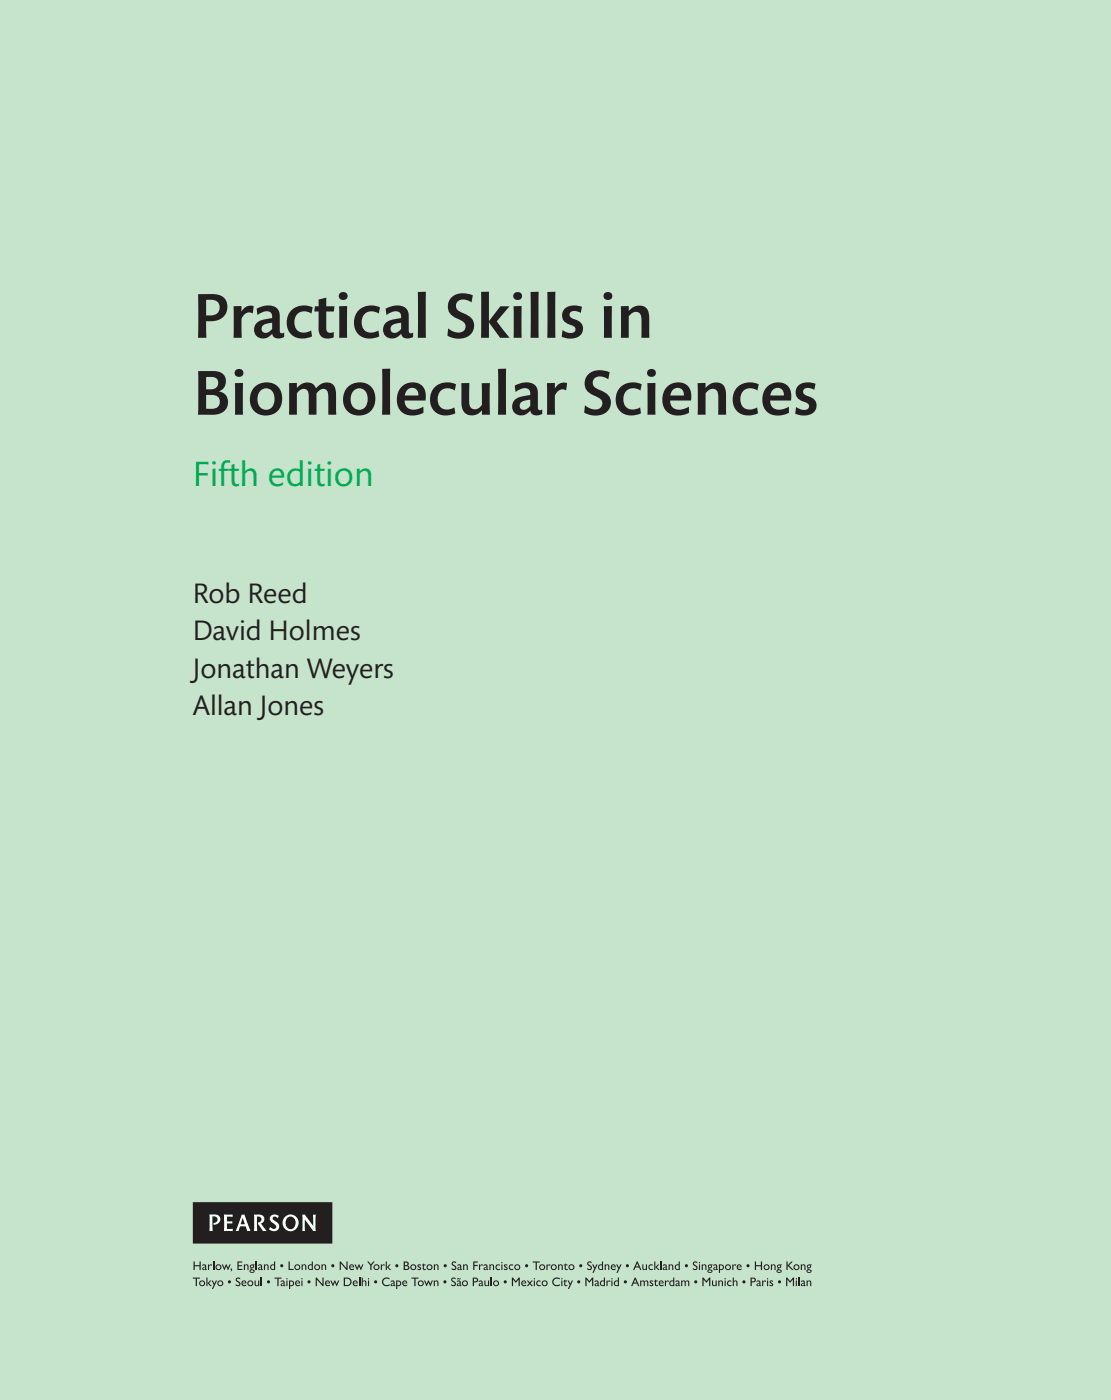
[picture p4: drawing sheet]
<svg xmlns="http://www.w3.org/2000/svg" width="219mm" height="276mm" viewBox="0 0 219 276" stroke-linecap="round" stroke-linejoin="round" font-family="sans-serif">
<defs><g id="words">
<g font-size="12.7" fill="#231f20">
<text x="38" y="66.6">Practical Skills in</text>
<text x="38" y="81.8">Biomolecular Sciences</text>
</g>
<text font-size="7.1" fill="#00ab53" x="38" y="95.8">Fifth edition</text>
<g font-size="5.6" fill="#231f20">
<text x="38" y="118.8">Rob Reed</text>
<text x="38" y="126.2">David Holmes</text>
<text x="38" y="133.6">Jonathan Weyers</text>
<text x="38" y="141">Allan Jones</text>
</g>
</g></defs>
<path d="M-.1 -.1h219.1v276.1h-219.1z" fill="#c6e4cc"/>
<g fill="#231f20">
<path d="M38.1 248.7h.3v.7h.9v-.7h.3v1.7h-.3v-.8h-.9v.8h-.3z"/>
<path d="M41 249.3h.2v.2a.33 .33 0 0 1 .3-.2 .33 .33 0 0 1 .3 .1l-.1 .2a.27 .27 0 0 0-.3-.1 .27 .27 0 0 0-.2 .3v.6h-.2z"/>
<path d="M42 248.7h.2v1.7h-.2z"/>
<path d="M43.7 249.3h.2l.3 .6 .3-.6h.2l.3 .6 .2-.6h.3l-.5 1.1-.4-.8-.4 .8z"/>
<path d="M45.5 250.1a.26 .26 0 0 1 .3 .3 .26 .26 0 0 1-.3 .2z"/>
<path d="M46.8 248.7h1v.2h-.8v.5h.7v.2h-.7v.6h.8v.2h-1z"/>
<path d="M48.1 249.3h.2v.1a.4 .4 0 0 1 .5-.1 .4 .4 0 0 1 .2 .4v.7h-.2v-.9h-.4l-.1 .1v.8h-.2z"/>
<path d="M50.4 248.7h.2v1.7h-.2z"/>
<path d="M52 249.3h.2v.1a.4 .4 0 0 1 .5-.1 .4 .4 0 0 1 .3 .4v.7h-.3v-.9h-.3l-.2 .1v.8h-.2z"/>
<path d="M56.9 248.7h.2v1.5h.8v.2h-1z"/>
<path d="M59.5 249.3h.2v.1a.4 .4 0 0 1 .5-.1 .4 .4 0 0 1 .2 .4v.7h-.2l-.1-.9h-.3l-.1 .1v.8h-.2z"/>
<path d="M63.4 249.3h.2v.1a.4 .4 0 0 1 .5-.1 .4 .4 0 0 1 .2 .4v.7h-.2v-.9h-.4l-.1 .1v.8h-.2z"/>
<path d="M67 248.7h.2l1.1 1.3v-1.3h.2v1.7h-.2l-1.1-1.3v1.3h-.2z"/>
<path d="M69.9 249.3h.2l.3 .6 .3-.6h.1l.3 .6 .3-.6h.3l-.5 1.1-.4-.8-.4 .8z"/>
<path d="M72.4 248.7h.3l.4 .6 .5-.6h.3l-.7 .8v.9h-.2v-.9z"/>
<path d="M75.1 249.3h.2v.2a.33 .33 0 0 1 .2-.2 .33 .33 0 0 1 .4 .1l-.1 .2a.27 .27 0 0 0-.4-.1 .27 .27 0 0 0-.1 .3v.6h-.2z"/>
<path d="M82.4 249.3h.4h.2v.3l-.1-.1a.19 .19 0 0 0-.2-.1 .19 .19 0 0 0-.2 .2h.1a.42 .42 0 0 1 .4 .6 .42 .42 0 0 1-.7 .1v-.2l.3 .1 .2-.1-.5-.4z"/>
<path d="M83.1 249.4l.4-.4v.3h.4v.2h-.4v.4a.22 .22 0 0 0 .2 .3 .22 .22 0 0 0 .3-.1v.2a.39 .39 0 0 1-.5 .1 .39 .39 0 0 1-.2-.4v-.5z"/>
<path d="M85.5 249.3h.2v.1a.4 .4 0 0 1 .5-.1 .4 .4 0 0 1 .2 .4v.7h-.2v-.9h-.3l-.2 .1v.8h-.2z"/>
<path d="M89.2 248.8v-.1a.42 .42 0 0 1 .5 0 .42 .42 0 0 1 .2 .4 .32 .32 0 0 0-.4-.3 .32 .32 0 0 0-.2 .4 .73 .73 0 0 1 .5 1.1 .47 .47 0 0 1-.8-.4 .33 .33 0 0 0 .4 .3 .33 .33 0 0 0 .3-.4l-.1-.1a.64 .64 0 0 1-.4-.9z"/>
<path d="M91.3 249.3h.2v.1a.4 .4 0 0 1 .5-.1 .4 .4 0 0 1 .2 .4v.7h-.2v-.9h-.4l-.1 .1v.8h-.2z"/>
<path d="M93.3 248.7h.9v.2h-.7v.5h.7v.2h-.7v.8h-.2z"/>
<path d="M94.4 249.3h.2v.2a.33 .33 0 0 1 .3-.2 .33 .33 0 0 1 .3 .1l-.1 .2a.27 .27 0 0 0-.3-.1 .27 .27 0 0 0-.2 .3v.6h-.2z"/>
<path d="M96.5 249.3h.2v.1a.4 .4 0 0 1 .5-.1 .4 .4 0 0 1 .2 .4v.7h-.2l-.1-.9h-.3l-.1 .1v.8h-.2z"/>
<path d="M97.9 249.4a.38 .38 0 0 1 .4-.2 .38 .38 0 0 1 .2 .4 .39 .39 0 0 0-.5 0 .39 .39 0 0 0 0 .5 .39 .39 0 0 0 .5 0 .41 .41 0 0 1-.3 .3 .41 .41 0 0 1-.4-.2l-.1-.4z"/>
<path d="M99.4 249.3h.5h.1v.3l-.1-.1a.19 .19 0 0 0-.2-.1 .19 .19 0 0 0-.1 .2 .42 .42 0 0 1 .4 .6 .42 .42 0 0 1-.7 .1v-.2l.4 .1 .1-.1-.4-.4z"/>
<path d="M100.5 249.4a.38 .38 0 0 1 .4-.2 .38 .38 0 0 1 .2 .4 .39 .39 0 0 0-.5 0 .39 .39 0 0 0 0 .5 .39 .39 0 0 0 .6 0 .41 .41 0 0 1-.4 .3 .41 .41 0 0 1-.4-.2l-.1-.4z"/>
<path d="M105 248.7h1.4v.2h-.6v1.5h-.2v-1.5h-.6z"/>
<path d="M107.7 249.3h.2v.2a.33 .33 0 0 1 .3-.2 .33 .33 0 0 1 .3 .1l-.1 .2a.27 .27 0 0 0-.3-.1 .27 .27 0 0 0-.2 .3v.6h-.2z"/>
<path d="M110 249.3h.2v.1a.4 .4 0 0 1 .5-.1 .4 .4 0 0 1 .2 .4v.7h-.2v-.9h-.4l-.1 .1v.8h-.2z"/>
<path d="M111.1 249.4l.4-.4v.3h.4v.2h-.4v.4a.22 .22 0 0 0 .1 .3 .22 .22 0 0 0 .3-.1v.2a.39 .39 0 0 1-.4 .1 .39 .39 0 0 1-.2-.4v-.5z"/>
<path d="M115.9 248.8v-.1a.42 .42 0 0 1 .5 0 .42 .42 0 0 1 .2 .4 .32 .32 0 0 0-.4-.3 .32 .32 0 0 0-.2 .4 .73 .73 0 0 1 .6 1.1h-.1a.47 .47 0 0 1-.8-.4 .33 .33 0 0 0 .5 .3 .33 .33 0 0 0 .2-.4l-.1-.1a.64 .64 0 0 1-.4-.9z"/>
<path d="M116.7 249.3h.3l.3 .6 .2-.6h.3l-.8 1.6h-.2l.3-.8z"/>
<path d="M119.2 249.3h.2v.1a.4 .4 0 0 1 .5-.1 .4 .4 0 0 1 .2 .4v.7h-.2v-.9h-.4l-.1 .1v.8h-.2z"/>
<path d="M121.5 249.3h.2l.3 .6 .3-.6h.2l-.8 1.6h-.2l.4-.8z"/>
<path d="M126.6 249.3h.2v.8l.3 .1 .2-.1v-.8h.2v1.1h-.2v-.2a.4 .4 0 0 1-.5 .2 .4 .4 0 0 1-.2-.5z"/>
<path d="M128 249.4a.38 .38 0 0 1 .4-.2 .38 .38 0 0 1 .3 .4 .39 .39 0 0 0-.6 0 .39 .39 0 0 0 0 .5 .39 .39 0 0 0 .6 0 .41 .41 0 0 1-.3 .3 .41 .41 0 0 1-.5-.2l-.1-.4z"/>
<path d="M130.2 248.7h.2v1.7h-.2z"/>
<path d="M131.8 249.3h.2v.1a.4 .4 0 0 1 .5-.1 .4 .4 0 0 1 .2 .4v.7h-.2v-.9h-.4l-.1 .1v.8h-.2z"/>
<path d="M136.7 248.8l.1-.1a.42 .42 0 0 1 .4 0 .42 .42 0 0 1 .2 .4 .32 .32 0 0 0-.3-.3 .32 .32 0 0 0-.3 .4 .73 .73 0 0 1 .6 1.1h-.1a.47 .47 0 0 1-.7-.4 .33 .33 0 0 0 .4 .3 .33 .33 0 0 0 .2-.4v-.1a.64 .64 0 0 1-.5-.9z"/>
<path d="M138.3 249.3h.2v.1a.4 .4 0 0 1 .5-.1 .4 .4 0 0 1 .3 .4v.7h-.3v-.9h-.3l-.2 .1v.8h-.2z"/>
<path d="M144.3 249.3h.3v.2a.33 .33 0 0 1 .2-.2 .33 .33 0 0 1 .4 .1l-.2 .2a.27 .27 0 0 0-.3-.1 .27 .27 0 0 0-.1 .3v.6h-.3z"/>
<path d="M148.8 248.7h.2v.7h1v-.7h.2v1.7h-.2v-.8h-1v.8h-.2z"/>
<path d="M152 249.3h.2v.1a.4 .4 0 0 1 .5-.1 .4 .4 0 0 1 .2 .4v.7h-.2l-.1-.9h-.3l-.1 .1v.8h-.2z"/>
<path d="M155 248.7h.3v.8l.7-.8h.3l-.8 .8 1 .9h-.4l-.8-.9v.9h-.3z"/>
<path d="M157.9 249.3h.2v.1a.4 .4 0 0 1 .5-.1 .4 .4 0 0 1 .2 .4v.7h-.2l-.1-.9h-.3l-.1 .1v.8h-.2z"/>
<path d="M38 251.9h1.4v.2h-.6v1.4h-.2v-1.4h-.6z"/>
<path d="M41.7 252.4h.3l.3 .7 .2-.7h.3l-.8 1.7h-.2l.3-.8z"/>
<path d="M46.6 252l.1-.1a.42 .42 0 0 1 .4 0 .42 .42 0 0 1 .2 .3 .32 .32 0 0 0-.3-.2 .32 .32 0 0 0-.3 .4 .73 .73 0 0 1 .6 1l-.1 .1a.47 .47 0 0 1-.7-.4 .33 .33 0 0 0 .4 .3 .33 .33 0 0 0 .2-.4v-.1a.64 .64 0 0 1-.5-.9z"/>
<path d="M50.2 252.4h.2v.8l.2 .2 .3-.2v-.8h.2v1.1h-.2v-.1a.4 .4 0 0 1-.5 .1 .4 .4 0 0 1-.2-.4z"/>
<path d="M51.4 251.9h.2v1.6h-.2z"/>
<path d="M54.1 251.9h1.4v.2h-.6v1.4h-.2v-1.4h-.6z"/>
<path d="M62.2 251.9h.2l1.2 1.3v-1.3h.2v1.6h-.2l-1.1-1.2v1.2h-.3z"/>
<path d="M65.1 252.4h.2l.3 .7 .3-.7h.2l.3 .7 .2-.7h.3l-.5 1.2-.4-.8-.4 .8z"/>
<path d="M70.8 251.9h.2v1.6h-.2z"/>
<path d="M71.3 251.9h.2v.7a.4 .4 0 0 1 .5-.1 .4 .4 0 0 1 .2 .4v.6h-.2v-.8l-.3-.1-.2 .2v.7h-.2z"/>
<path d="M75.5 252.1l.8-.3 .5 .2v.2a.69 .69 0 0 0-1.1 .1 .69 .69 0 0 0 .4 1l.7-.1v.2a.92 .92 0 0 1-1.2 0 .92 .92 0 0 1-.1-1.3z"/>
<path d="M81.1 251.9h1.4v.2h-.6v1.4h-.2v-1.4h-.6z"/>
<path d="M83.6 252.4h.2l.3 .7 .3-.7h.1l.3 .7 .3-.7h.2l-.4 1.2-.4-.8-.4 .8z"/>
<path d="M85.5 252.4h.2v.2a.4 .4 0 0 1 .5-.1 .4 .4 0 0 1 .2 .4v.6h-.2v-.8l-.4-.1-.1 .2v.7h-.2z"/>
<path d="M89.1 252v-.1a.42 .42 0 0 1 .5 0 .42 .42 0 0 1 .2 .3 .32 .32 0 0 0-.4-.2 .32 .32 0 0 0-.2 .4 .73 .73 0 0 1 .5 1v.1a.47 .47 0 0 1-.8-.4 .33 .33 0 0 0 .5 .3 .33 .33 0 0 0 .2-.4l-.1-.1a.64 .64 0 0 1-.4-.9z"/>
<path d="M95.5 252.4h.2v.8l.2 .2 .3-.2v-.8h.2v1.1h-.2v-.1a.4 .4 0 0 1-.5 .1 .4 .4 0 0 1-.2-.4z"/>
<path d="M96.7 251.9h.2v1.6h-.2z"/>
<path d="M100.9 251.9h.2l.6 .7 .5-.7h.3v1.6h-.3v-1.3l-.5 .7-.6-.7v1.3h-.2z"/>
<path d="M103.8 252.4h.3l.3 .4 .3-.4h.3l-.4 .6 .5 .5h-.3l-.4-.3-.3 .3h-.3l.5-.5z"/>
<path d="M105.9 252.5a.38 .38 0 0 1 .4-.1 .38 .38 0 0 1 .3 .3 .39 .39 0 0 0-.6 .1 .39 .39 0 0 0 0 .5 .39 .39 0 0 0 .6 0 .41 .41 0 0 1-.4 .3 .41 .41 0 0 1-.4-.2l-.1-.4z"/>
<path d="M109.1 252.1l.8-.3 .5 .2v.2a.69 .69 0 0 0-1.2 .1 .69 .69 0 0 0 .6 1l.6-.1v.2a.92 .92 0 0 1-1.3 0 .92 .92 0 0 1 0-1.3z"/>
<path d="M111 252.6l.4-.4v.2h.4v.2h-.4v.5a.22 .22 0 0 0 .2 .3 .22 .22 0 0 0 .2-.1v.2a.39 .39 0 0 1-.4 0 .39 .39 0 0 1-.2-.4v-.5z"/>
<path d="M111.9 252.4h.2l.3 .7 .3-.7h.3l-.8 1.7h-.3l.4-.8z"/>
<path d="M115.4 251.9h.2l.6 .7 .5-.7h.3v1.6h-.3v-1.3l-.5 .7-.6-.7v1.3h-.2z"/>
<path d="M119.5 252.4h.3v.3a.33 .33 0 0 1 .2-.3 .33 .33 0 0 1 .4 .1l-.2 .2a.27 .27 0 0 0-.3 0 .27 .27 0 0 0-.1 .3v.5h-.3z"/>
<path d="M126.2 252.4h.2v.2a.39 .39 0 0 1 .7 0l.1-.1a.37 .37 0 0 1 .4 0 .37 .37 0 0 1 .2 .4v.6h-.2v-.6a.25 .25 0 0 0-.2-.3 .25 .25 0 0 0-.3 .1v.8h-.2v-.7l-.2-.2-.3 .1v.8h-.2z"/>
<path d="M128.2 252.5h.4h.1v.2a.19 .19 0 0 0-.3-.1 .19 .19 0 0 0-.1 .2 .42 .42 0 0 1 .5 .6 .42 .42 0 0 1-.8 .1v-.3l.4 .2 .2-.1-.5-.5z"/>
<path d="M128.9 252.6l.4-.4v.2h.4v.2h-.4v.5a.22 .22 0 0 0 .1 .3 .22 .22 0 0 0 .3-.1v.2a.39 .39 0 0 1-.4 0 .39 .39 0 0 1-.2-.4v-.5z"/>
<path d="M131.1 252.4h.2v.3a.33 .33 0 0 1 .2-.3 .33 .33 0 0 1 .4 .1l-.1 .2a.27 .27 0 0 0-.4 0 .27 .27 0 0 0-.1 .3v.5h-.2z"/>
<path d="M134.3 252.4h.2v.2a.39 .39 0 0 1 .6 0l.2-.1a.37 .37 0 0 1 .4 0 .37 .37 0 0 1 .2 .4v.6h-.2v-.6a.25 .25 0 0 0-.2-.3 .25 .25 0 0 0-.3 .1v.8h-.2v-.7l-.3-.2-.2 .1v.8h-.2z"/>
<path d="M138.5 251.9h.2l.5 .7 .6-.7h.2v1.6h-.2v-1.3l-.5 .7-.6-.7v1.3h-.2z"/>
<path d="M140.3 252.4h.3v.8l.2 .2 .3-.2v-.8h.2v1.1h-.2v-.1a.4 .4 0 0 1-.5 .1 .4 .4 0 0 1-.3-.4z"/>
<path d="M141.6 252.4h.2v.2a.4 .4 0 0 1 .5-.1 .4 .4 0 0 1 .2 .4v.6h-.2v-.8l-.4-.1-.1 .2v.7h-.2z"/>
<path d="M143.5 252.5a.38 .38 0 0 1 .4-.1 .38 .38 0 0 1 .3 .3 .39 .39 0 0 0-.6 .1 .39 .39 0 0 0 0 .5 .39 .39 0 0 0 .6 0 .41 .41 0 0 1-.3 .3 .41 .41 0 0 1-.5-.2l-.1-.4z"/>
<path d="M144.4 251.9h.3v.7a.4 .4 0 0 1 .5-.1 .4 .4 0 0 1 .2 .4v.6h-.2l-.1-.8-.3-.1-.1 .2v.7h-.3z"/>
<path d="M150.2 252.4h.3v.3a.33 .33 0 0 1 .2-.3 .33 .33 0 0 1 .3 .1l-.1 .2a.27 .27 0 0 0-.3 0 .27 .27 0 0 0-.1 .3v.5h-.3z"/>
<path d="M151.8 252.5h.5h.1v.2h-.1a.19 .19 0 0 0-.2-.1 .19 .19 0 0 0-.2 .2h.1a.42 .42 0 0 1 .4 .6 .42 .42 0 0 1-.7 .1v-.3l.3 .2 .2-.1-.5-.5z"/>
<path d="M155 251.9h.2l.5 .7 .6-.7h.2v1.6h-.2v-1.3l-.5 .7-.6-.7v1.3h-.2z"/>
<path d="M157.4 251.9h.2v1.6h-.2z"/>
<path d="M159 252.4h.2v.2a.4 .4 0 0 1 .5-.1 .4 .4 0 0 1 .2 .4v.6h-.2v-.8l-.4-.1-.1 .2v.7h-.2z"/>
<path d="M38 237h27.5v8.2h-27.5z"/>
<path d="M40.1 250v.2h.3v-.4zM39.9 249.4a.42 .42 0 0 1 .4-.2 .42 .42 0 0 1 .3 .4v.6h.2v.1l-.2 .1-.2-.1a.32 .32 0 0 1-.5-.1 .32 .32 0 0 1 .3-.4l.2-.1a.28 .28 0 0 0-.2-.3 .28 .28 0 0 0-.3 .2z"/>
<path d="M42.7 249.8a.38 .38 0 0 0 .7 0 .38 .38 0 0 0-.7 0zM42.5 249.8a.6 .6 0 0 1 1.2 0 .6 .6 0 0 1-1.2 0z"/>
<path d="M49.5 249.7a.22 .22 0 0 0 .4 0 .22 .22 0 0 0-.4 0zM49.4 250.5a.26 .26 0 0 0 .3 .3 .26 .26 0 0 0 .2-.3zM49.4 249.4l.8-.1v.1h-.2a.45 .45 0 0 1 0 .5 .45 .45 0 0 1-.5 .2l.1 .1a.45 .45 0 0 1 .4 .1 .45 .45 0 0 1 .1 .5 .48 .48 0 0 1-.6 .2 .48 .48 0 0 1-.3-.6l.2-.1-.1-.1 .2-.2-.2-.2z"/>
<path d="M51.2 250l-.1 .2h.3v-.4zM50.9 249.4a.42 .42 0 0 1 .5-.2 .42 .42 0 0 1 .3 .4v.6h.1v.1l-.2 .1-.2-.1a.32 .32 0 0 1-.5-.1 .32 .32 0 0 1 .4-.4l.1-.1a.28 .28 0 0 0-.2-.3 .28 .28 0 0 0-.3 .2z"/>
<path d="M53.6 249.5l-.1 .2a.4 .4 0 0 0 .1 .4 .4 .4 0 0 0 .4 .1v-.7zM54 248.7h.2v1.7h-.4a.57 .57 0 0 1-.6-.7 .57 .57 0 0 1 .8-.4z"/>
<path d="M58.2 249.8a.4 .4 0 0 0 .8 0 .4 .4 0 0 0-.8 0zM58 249.8a.6 .6 0 0 1 1.2 0 .6 .6 0 0 1-1.2 0z"/>
<path d="M61 249.5l-.1 .1a.4 .4 0 0 0 .1 .5 .4 .4 0 0 0 .5 .1v-.7zM61.5 248.7h.2v1.7h-.5a.57 .57 0 0 1-.5-.7 .57 .57 0 0 1 .8-.4z"/>
<path d="M62.1 249.8a.4 .4 0 0 0 .8 0 .4 .4 0 0 0-.8 0zM61.9 249.8a.6 .6 0 0 1 1.2 0 .6 .6 0 0 1-1.2 0z"/>
<path d="M69.1 249.5l-.1 .2h.6l-.2-.3zM69 249.4a.5 .5 0 0 1 .5-.1 .5 .5 0 0 1 .3 .5h-.8l.3 .4 .5-.1v.2a.6 .6 0 0 1-.9-.1 .6 .6 0 0 1 .1-.8z"/>
<path d="M73.8 249.8a.4 .4 0 0 0 .8 0 .4 .4 0 0 0-.8 0zM73.6 249.8a.6 .6 0 0 1 1.2 0 .6 .6 0 0 1-1.2 0z"/>
<path d="M76.8 249.3h.2l-.5 .5 .6 .6h-.3l-.5-.6zM76 248.7h.3v1.7h-.3z"/>
<path d="M79.8 249.6v.6h.2a.29 .29 0 0 0 .5-.3 .29 .29 0 0 0-.5-.3zM79.8 248.9v.5h.2a.27 .27 0 0 0 .3-.2 .27 .27 0 0 0-.3-.3zM79.6 248.7h.4a.43 .43 0 0 1 .5 .2 .43 .43 0 0 1-.2 .6 .47 .47 0 0 1 .4 .6 .47 .47 0 0 1-.7 .3h-.4z"/>
<path d="M81.1 249.8a.38 .38 0 0 0 .7 0 .38 .38 0 0 0-.7 0zM80.9 249.8a.6 .6 0 0 1 1.2 0 .6 .6 0 0 1-1.2 0z"/>
<path d="M84.3 249.8a.38 .38 0 0 0 .7 0 .38 .38 0 0 0-.7 0zM84.1 249.8a.6 .6 0 0 1 1.2 0 .6 .6 0 0 1-1.2 0z"/>
<path d="M90.4 250v.2h.3v-.4zM90.2 249.4a.42 .42 0 0 1 .4-.2 .42 .42 0 0 1 .3 .4v.6h.2v.1l-.2 .1-.2-.1a.32 .32 0 0 1-.5-.1 .32 .32 0 0 1 .3-.4l.2-.1a.28 .28 0 0 0-.2-.3 .28 .28 0 0 0-.3 .2z"/>
<path d="M95.6 250v.2h.3v-.4zM95.3 249.4a.42 .42 0 0 1 .5-.2 .42 .42 0 0 1 .3 .4v.6h.2v.1l-.2 .1-.2-.1a.32 .32 0 0 1-.6-.1 .32 .32 0 0 1 .4-.4l.2-.1a.28 .28 0 0 0-.3-.3 .28 .28 0 0 0-.3 .2z"/>
<path d="M98.8 249.3h.2v1.1h-.2zM98.8 248.9a.15 .15 0 0 1 .3 0 .15 .15 0 0 1-.3 0z"/>
<path d="M101.6 249.8a.38 .38 0 0 0 .7 0 .38 .38 0 0 0-.7 0zM101.4 249.8a.6 .6 0 0 1 1.2 0 .6 .6 0 0 1-1.2 0z"/>
<path d="M106.5 249.8a.38 .38 0 0 0 .7 0 .38 .38 0 0 0-.7 0zM106.3 249.8a.6 .6 0 0 1 1.2 0 .6 .6 0 0 1-1.2 0z"/>
<path d="M108.8 249.8a.38 .38 0 0 0 .7 0 .38 .38 0 0 0-.7 0zM108.6 249.8a.6 .6 0 0 1 1.2 0 .6 .6 0 0 1-1.2 0z"/>
<path d="M112.3 249.8a.38 .38 0 0 0 .7 0 .38 .38 0 0 0-.7 0zM112.1 249.8a.59 .59 0 0 1 1.1 0 .59 .59 0 0 1-1.1 0z"/>
<path d="M118.2 249.5l-.1 .1a.4 .4 0 0 0 .1 .5 .4 .4 0 0 0 .5 .1v-.7zM118.7 248.7h.2v1.7h-.5a.57 .57 0 0 1-.5-.7 .57 .57 0 0 1 .8-.4z"/>
<path d="M120.7 249.5l-.1 .2h.6l-.2-.3zM120.5 249.4a.5 .5 0 0 1 .6-.1 .5 .5 0 0 1 .3 .5h-.8l.3 .4 .5-.1-.1 .2a.6 .6 0 0 1-.8-.1 .6 .6 0 0 1 0-.8z"/>
<path d="M125.6 249.1l-.3 .6h.6zM125.5 248.7h.2l.7 1.7h-.2l-.2-.5h-.7l-.3 .5h-.2z"/>
<path d="M129.7 249.3h.2l-.4 .5 .5 .6h-.3l-.5-.6zM129 248.7h.2v1.7h-.2z"/>
<path d="M130.9 250v.2h.3v-.4zM130.7 249.4a.42 .42 0 0 1 .4-.2 .42 .42 0 0 1 .3 .4v.6h.2v.1l-.2 .1-.2-.1a.32 .32 0 0 1-.5-.1 .32 .32 0 0 1 .3-.4l.2-.1a.28 .28 0 0 0-.2-.3 .28 .28 0 0 0-.3 .2z"/>
<path d="M133.3 249.5l-.1 .1a.4 .4 0 0 0 .1 .5 .4 .4 0 0 0 .5 .1v-.7zM133.8 248.7h.2v1.7h-.5a.57 .57 0 0 1-.5-.7 .57 .57 0 0 1 .8-.4z"/>
<path d="M137.8 249.3h.2v1.1h-.2zM137.8 248.9a.13 .13 0 0 1 .2 0 .13 .13 0 0 1-.2 0z"/>
<path d="M139.7 249.7a.25 .25 0 0 0 .5 0 .25 .25 0 0 0-.5 0zM139.7 250.5h-.1a.26 .26 0 0 0 .3 .3 .26 .26 0 0 0 .3-.3zM139.7 249.4l.8-.1v.1h-.3a.45 .45 0 0 1 0 .5 .45 .45 0 0 1-.4 .2v.1a.45 .45 0 0 1 .5 .1 .45 .45 0 0 1 0 .5 .48 .48 0 0 1-.6 .2 .48 .48 0 0 1-.2-.6l.2-.1-.1-.1 .2-.2-.3-.2z"/>
<path d="M140.9 250v.2h.3v-.4zM140.6 249.4a.42 .42 0 0 1 .5-.2 .42 .42 0 0 1 .3 .4v.6h.1v.1l-.2 .1-.1-.1a.32 .32 0 0 1-.6-.1 .32 .32 0 0 1 .4-.4l.2-.1a.28 .28 0 0 0-.3-.3 .28 .28 0 0 0-.3 .2z"/>
<path d="M141.9 249.5v.7a.39 .39 0 0 0 .6-.4 .39 .39 0 0 0-.6-.3zM141.7 249.3h.4a.57 .57 0 0 1 .6 .6 .57 .57 0 0 1-.8 .4v.6h-.2z"/>
<path d="M143.1 249.8a.4 .4 0 0 0 .8 0 .4 .4 0 0 0-.8 0zM142.9 249.8a.6 .6 0 0 1 1.2 0 .6 .6 0 0 1-1.2 0z"/>
<path d="M145.5 249.5l-.1 .2h.6l-.2-.3zM145.4 249.4a.5 .5 0 0 1 .5-.1 .5 .5 0 0 1 .3 .5h-.8l.3 .4 .5-.1v.2a.6 .6 0 0 1-.9-.1 .6 .6 0 0 1 .1-.8z"/>
<path d="M150.7 249.8a.4 .4 0 0 0 .8 0 .4 .4 0 0 0-.8 0zM150.5 249.8a.6 .6 0 0 1 1.2 0 .6 .6 0 0 1-1.2 0z"/>
<path d="M153.4 249.7a.22 .22 0 0 0 .4 0 .22 .22 0 0 0-.4 0zM153.3 250.5a.26 .26 0 0 0 .3 .3 .26 .26 0 0 0 .2-.3zM153.3 249.4l.8-.1v.1h-.2a.45 .45 0 0 1 0 .5 .45 .45 0 0 1-.5 .2l.1 .1a.45 .45 0 0 1 .4 .1 .45 .45 0 0 1 .1 .5 .48 .48 0 0 1-.6 .2 .48 .48 0 0 1-.3-.6l.2-.1-.1-.1 .2-.2-.2-.2z"/>
<path d="M156.6 249.8a.4 .4 0 0 0 .8 0 .4 .4 0 0 0-.8 0zM156.4 249.8a.6 .6 0 0 1 1.2 0 .6 .6 0 0 1-1.2 0z"/>
<path d="M159.3 249.7a.22 .22 0 0 0 .4 0 .22 .22 0 0 0-.4 0zM159.2 250.5a.26 .26 0 0 0 .3 .3 .26 .26 0 0 0 .2-.3zM159.2 249.4l.8-.1v.1h-.2a.45 .45 0 0 1 0 .5 .45 .45 0 0 1-.5 .2l.1 .1a.45 .45 0 0 1 .4 .1 .45 .45 0 0 1 .1 .5 .48 .48 0 0 1-.6 .2 .48 .48 0 0 1-.3-.6l.2-.1-.1-.1 .2-.2-.2-.2z"/>
<path d="M39.5 253a.38 .38 0 0 0 .7 0 .38 .38 0 0 0-.7 0zM39.3 253a.59 .59 0 0 1 1.1 0 .59 .59 0 0 1-1.1 0z"/>
<path d="M41.4 252.4h.3l-.5 .6 .6 .5h-.3l-.6-.5zM40.7 251.9h.2v1.6h-.2z"/>
<path d="M43 253a.4 .4 0 0 0 .8 0 .4 .4 0 0 0-.8 0zM42.8 253a.6 .6 0 0 1 1.2 0 .6 .6 0 0 1-1.2 0z"/>
<path d="M47.9 252.7l-.1 .2h.6l-.2-.3zM47.7 252.6a.5 .5 0 0 1 .6-.1 .5 .5 0 0 1 .3 .5h-.8l.3 .4 .5-.2-.1 .3a.6 .6 0 0 1-.8-.1 .6 .6 0 0 1 0-.8z"/>
<path d="M49 253a.38 .38 0 0 0 .7 0 .38 .38 0 0 0-.7 0zM48.8 253a.59 .59 0 0 1 1.1 0 .59 .59 0 0 1-1.1 0z"/>
<path d="M55.6 253.1v.3l.3-.1v-.3zM55.3 252.6a.42 .42 0 0 1 .5-.2 .42 .42 0 0 1 .3 .4v.6h.2v.1l-.3 .1-.1-.1a.32 .32 0 0 1-.6-.1 .32 .32 0 0 1 .4-.5h.2a.28 .28 0 0 0-.3-.3 .28 .28 0 0 0-.3 .2z"/>
<path d="M56.4 252.4h.3v1.1h-.3zM56.4 252.1a.15 .15 0 0 1 .3 0 .15 .15 0 0 1-.3 0z"/>
<path d="M57.2 252.6v.7a.39 .39 0 0 0 .6-.3 .39 .39 0 0 0-.6-.4zM57 252.4h.4a.57 .57 0 0 1 .6 .7 .57 .57 0 0 1-.8 .4v.6h-.2z"/>
<path d="M58.5 252.7l-.1 .2h.5l-.1-.3zM58.3 252.6a.5 .5 0 0 1 .6-.1 .5 .5 0 0 1 .3 .5h-.8l.3 .4 .4-.2v.3a.6 .6 0 0 1-.8-.1 .6 .6 0 0 1 0-.8z"/>
<path d="M59.4 252.4h.2v1.1h-.2zM59.4 252.1a.13 .13 0 0 1 .2 0 .13 .13 0 0 1-.2 0z"/>
<path d="M64.4 252.7l-.1 .2h.5l-.1-.3zM64.2 252.6a.5 .5 0 0 1 .6-.1 .5 .5 0 0 1 .3 .5h-.8l.3 .4 .4-.2v.3a.6 .6 0 0 1-.8-.1 .6 .6 0 0 1 0-.8z"/>
<path d="M68 252.1v1.2h.3a.64 .64 0 0 0 .8-.6 .64 .64 0 0 0-.8-.6zM67.8 251.9h.5a.85 .85 0 0 1 1 .8 .85 .85 0 0 1-1 .8h-.5z"/>
<path d="M69.8 252.7l-.1 .2h.6l-.2-.3zM69.7 252.6a.5 .5 0 0 1 .6-.1 .5 .5 0 0 1 .2 .5h-.8l.3 .4 .5-.2v.3a.6 .6 0 0 1-.8-.1 .6 .6 0 0 1 0-.8z"/>
<path d="M72.5 252.4h.3v1.1h-.3zM72.5 252.1a.15 .15 0 0 1 .3 0 .15 .15 0 0 1-.3 0z"/>
<path d="M77.3 253.1v.3l.3-.1v-.3zM77 252.6a.42 .42 0 0 1 .5-.2 .42 .42 0 0 1 .3 .4v.6h.1v.1l-.2 .1-.1-.1a.32 .32 0 0 1-.6-.1 .32 .32 0 0 1 .4-.5h.2a.28 .28 0 0 0-.3-.3 .28 .28 0 0 0-.3 .2z"/>
<path d="M78.3 252.6v.7a.39 .39 0 0 0 .6-.3 .39 .39 0 0 0-.6-.4zM78.1 252.4h.4a.57 .57 0 0 1 .6 .7 .57 .57 0 0 1-.8 .4v.6h-.2z"/>
<path d="M79.6 252.7l-.1 .2h.6l-.2-.3zM79.4 252.6a.5 .5 0 0 1 .6-.1 .5 .5 0 0 1 .3 .5h-.8l.3 .4 .5-.2-.1 .3a.6 .6 0 0 1-.8-.1 .6 .6 0 0 1 0-.8z"/>
<path d="M82.6 253a.38 .38 0 0 0 .7 0 .38 .38 0 0 0-.7 0zM82.4 253a.59 .59 0 0 1 1.1 0 .59 .59 0 0 1-1.1 0z"/>
<path d="M90.3 253.1v.3l.3-.1v-.3zM90.2 252h.5a.23 .23 0 0 1-.1 .3 .23 .23 0 0 1-.3-.1l-.2 .1zM90.1 252.6a.42 .42 0 0 1 .4-.2 .42 .42 0 0 1 .3 .4v.6h.2v.1l-.2 .1-.2-.1a.32 .32 0 0 1-.6-.1 .32 .32 0 0 1 .4-.5h.2a.28 .28 0 0 0-.2-.3 .28 .28 0 0 0-.3 .2z"/>
<path d="M91.3 253a.38 .38 0 0 0 .7 0 .38 .38 0 0 0-.7 0zM91.1 253a.59 .59 0 0 1 1.1 0 .59 .59 0 0 1-1.1 0z"/>
<path d="M93.4 252.1v.5h.2a.28 .28 0 0 0 .4-.3 .28 .28 0 0 0-.4-.2zM93.2 251.9h.4a.5 .5 0 0 1 .7 .5 .5 .5 0 0 1-.7 .4h-.2v.7h-.2z"/>
<path d="M94.6 253.1v.3l.3-.1v-.3zM94.4 252.6a.42 .42 0 0 1 .4-.2 .42 .42 0 0 1 .3 .4v.6h.2v.1l-.2 .1-.2-.1a.32 .32 0 0 1-.5-.1 .32 .32 0 0 1 .3-.5h.2a.28 .28 0 0 0-.2-.3 .28 .28 0 0 0-.3 .2z"/>
<path d="M97.4 253a.4 .4 0 0 0 .8 0 .4 .4 0 0 0-.8 0zM97.2 253a.6 .6 0 0 1 1.2 0 .6 .6 0 0 1-1.2 0z"/>
<path d="M103 252.7v.2h.5l-.2-.3zM102.9 252.6a.5 .5 0 0 1 .6-.1 .5 .5 0 0 1 .2 .5h-.7l.2 .4 .5-.2v.3a.6 .6 0 0 1-.8-.1 .6 .6 0 0 1 0-.8z"/>
<path d="M105.2 252.4h.2v1.1h-.2zM105.2 252.1a.15 .15 0 0 1 .3 0 .15 .15 0 0 1-.3 0z"/>
<path d="M107 253a.38 .38 0 0 0 .7 0 .38 .38 0 0 0-.7 0zM106.8 253a.6 .6 0 0 1 1.2 0 .6 .6 0 0 1-1.2 0z"/>
<path d="M110.6 252.4h.3v1.1h-.3zM110.6 252.1a.15 .15 0 0 1 .3 0 .15 .15 0 0 1-.3 0z"/>
<path d="M117.5 253.1v.3l.3-.1v-.3zM117.2 252.6a.42 .42 0 0 1 .5-.2 .42 .42 0 0 1 .3 .4v.6h.2v.1l-.3 .1-.1-.1a.32 .32 0 0 1-.6-.1 .32 .32 0 0 1 .4-.5h.2a.28 .28 0 0 0-.3-.3 .28 .28 0 0 0-.3 .2z"/>
<path d="M118.6 252.7l-.1 .1a.4 .4 0 0 0 .1 .5 .4 .4 0 0 0 .4 .1v-.7zM119 251.9h.3v1.6h-.5a.57 .57 0 0 1-.6-.6 .57 .57 0 0 1 .8-.4z"/>
<path d="M120.5 252.4h.2v1.1h-.2zM120.5 252.1a.13 .13 0 0 1 .2 0 .13 .13 0 0 1-.2 0z"/>
<path d="M121.3 252.7l-.1 .1a.4 .4 0 0 0 .1 .5 .4 .4 0 0 0 .5 .1v-.7zM121.8 251.9h.2v1.6h-.5a.57 .57 0 0 1-.5-.6 .57 .57 0 0 1 .8-.4z"/>
<path d="M125.2 252.2l-.2 .6h.5zM125.1 251.9h.2l.7 1.6h-.2l-.2-.4h-.7l-.3 .4h-.2z"/>
<path d="M130.1 252.7v.2h.5l-.2-.3zM130 252.6a.5 .5 0 0 1 .6-.1 .5 .5 0 0 1 .2 .5h-.8l.3 .4 .5-.2v.3a.6 .6 0 0 1-.8-.1 .6 .6 0 0 1 0-.8z"/>
<path d="M132.2 252.7v.1a.4 .4 0 0 0 0 .5 .4 .4 0 0 0 .5 .1v-.7zM132.7 251.9h.2v1.6h-.4a.57 .57 0 0 1-.6-.6 .57 .57 0 0 1 .8-.4z"/>
<path d="M133.4 253.1v.3l.3-.1v-.3zM133.2 252.6a.42 .42 0 0 1 .4-.2 .42 .42 0 0 1 .3 .4v.6h.2v.1l-.2 .1-.2-.1a.32 .32 0 0 1-.5-.1 .32 .32 0 0 1 .3-.5h.2a.28 .28 0 0 0-.2-.3 .28 .28 0 0 0-.3 .2z"/>
<path d="M142.8 252.4h.2v1.1h-.2zM142.8 252.1a.15 .15 0 0 1 .3 0 .15 .15 0 0 1-.3 0z"/>
<path d="M148.2 252.1v.5h.2a.28 .28 0 0 0 .4-.3 .28 .28 0 0 0-.4-.2zM147.9 251.9h.5a.5 .5 0 0 1 .6 .5 .5 .5 0 0 1-.6 .4h-.2v.7h-.3z"/>
<path d="M149.4 253.1v.3l.3-.1v-.3zM149.1 252.6a.42 .42 0 0 1 .5-.2 .42 .42 0 0 1 .3 .4v.6h.2v.1l-.3 .1-.1-.1a.32 .32 0 0 1-.6-.1 .32 .32 0 0 1 .4-.5h.2a.28 .28 0 0 0-.3-.3 .28 .28 0 0 0-.3 .2z"/>
<path d="M151.2 252.4h.2v1.1h-.2zM151.2 252.1a.13 .13 0 0 1 .2 0 .13 .13 0 0 1-.2 0z"/>
<path d="M156.9 252.4h.2v1.1h-.2zM156.8 252.1a.15 .15 0 0 1 .3 0 .15 .15 0 0 1-.3 0z"/>
<path d="M158.1 253.1v.3l.3-.1v-.3zM157.9 252.6a.42 .42 0 0 1 .4-.2 .42 .42 0 0 1 .4 .4v.6h.1v.1l-.2 .1-.2-.1a.32 .32 0 0 1-.5-.1 .32 .32 0 0 1 .3-.5h.2a.28 .28 0 0 0-.2-.3 .28 .28 0 0 0-.3 .2z"/>
<circle cx="55.5" cy="249.5" r=".31"/>
<circle cx="65.6" cy="249.5" r=".31"/>
<circle cx="78.2" cy="249.5" r=".31"/>
<circle cx="87.8" cy="249.5" r=".31"/>
<circle cx="103.8" cy="249.5" r=".31"/>
<circle cx="114.5" cy="249.5" r=".31"/>
<circle cx="123.7" cy="249.5" r=".31"/>
<circle cx="135.3" cy="249.5" r=".31"/>
<circle cx="147.4" cy="249.5" r=".31"/>
<circle cx="45.2" cy="252.7" r=".31"/>
<circle cx="52.9" cy="252.7" r=".31"/>
<circle cx="60.9" cy="252.7" r=".31"/>
<circle cx="74" cy="252.7" r=".31"/>
<circle cx="87.7" cy="252.7" r=".31"/>
<circle cx="99.6" cy="252.7" r=".31"/>
<circle cx="114.1" cy="252.7" r=".31"/>
<circle cx="123.3" cy="252.7" r=".31"/>
<circle cx="137.1" cy="252.7" r=".31"/>
<circle cx="146.6" cy="252.7" r=".31"/>
<circle cx="153.7" cy="252.7" r=".31"/>
</g>
<path d="M53.4 239.7a1.24 1.24 0 0 1 1.6 0l-.3 .5a.49 .49 0 0 0-.5-.4 .49 .49 0 0 0-.4 .5l.1 .2a1.52 1.52 0 0 1 1 1.7 1.28 1.28 0 0 1-1.9 .2l.2-.5a.61 .61 0 0 0 .7 .4 .61 .61 0 0 0 .5-.6l-.3-.3a1.11 1.11 0 0 1-.7-1.7zM50.1 239.4h.1a2.31 2.31 0 0 1 1.8 .5 .91 .91 0 0 1-.6 1.3l1.2 1.5h-.8l-.5-.8a.91 .91 0 0 1-.4-.9l.3-.1a.62 .62 0 0 0 .3-.8 .62 .62 0 0 0-.9-.3l.1 2.9h-.6zM59.6 239.5h.5l1.6 2.2v-2.3h.5v3.3h-.4l-1.7-2.3v2.3h-.5zM44.1 239.4h1.8v.5l-1.2-.1v1h1.1v.4h-1.1v1.1h1.2v.4h-1.8zM47.8 240.1l.5 1.2h-.9zM47.6 239.5l-1.1 3.2h.5l.3-.9h.5h.6l.3 .9h.7l-1.2-3.3zM41.3 239.4h.3a1.91 1.91 0 0 1 1.8 .6 1.14 1.14 0 0 1-1.3 1.5v-.4a.7 .7 0 0 0 .8-.8 .7 .7 0 0 0-1-.5v2.9h-.6zM56.6 240.1a1.06 1.06 0 0 1 1.3 0 1.06 1.06 0 0 1 .3 1.3 1 1 0 0 1-1.1 .9 1 1 0 0 1-.8-1.3zM55.7 241.1a1.63 1.63 0 0 0 3.2 0 1.63 1.63 0 0 0-3.2 0z" fill="#fff"/>
<use href="#words"/>
</svg>
